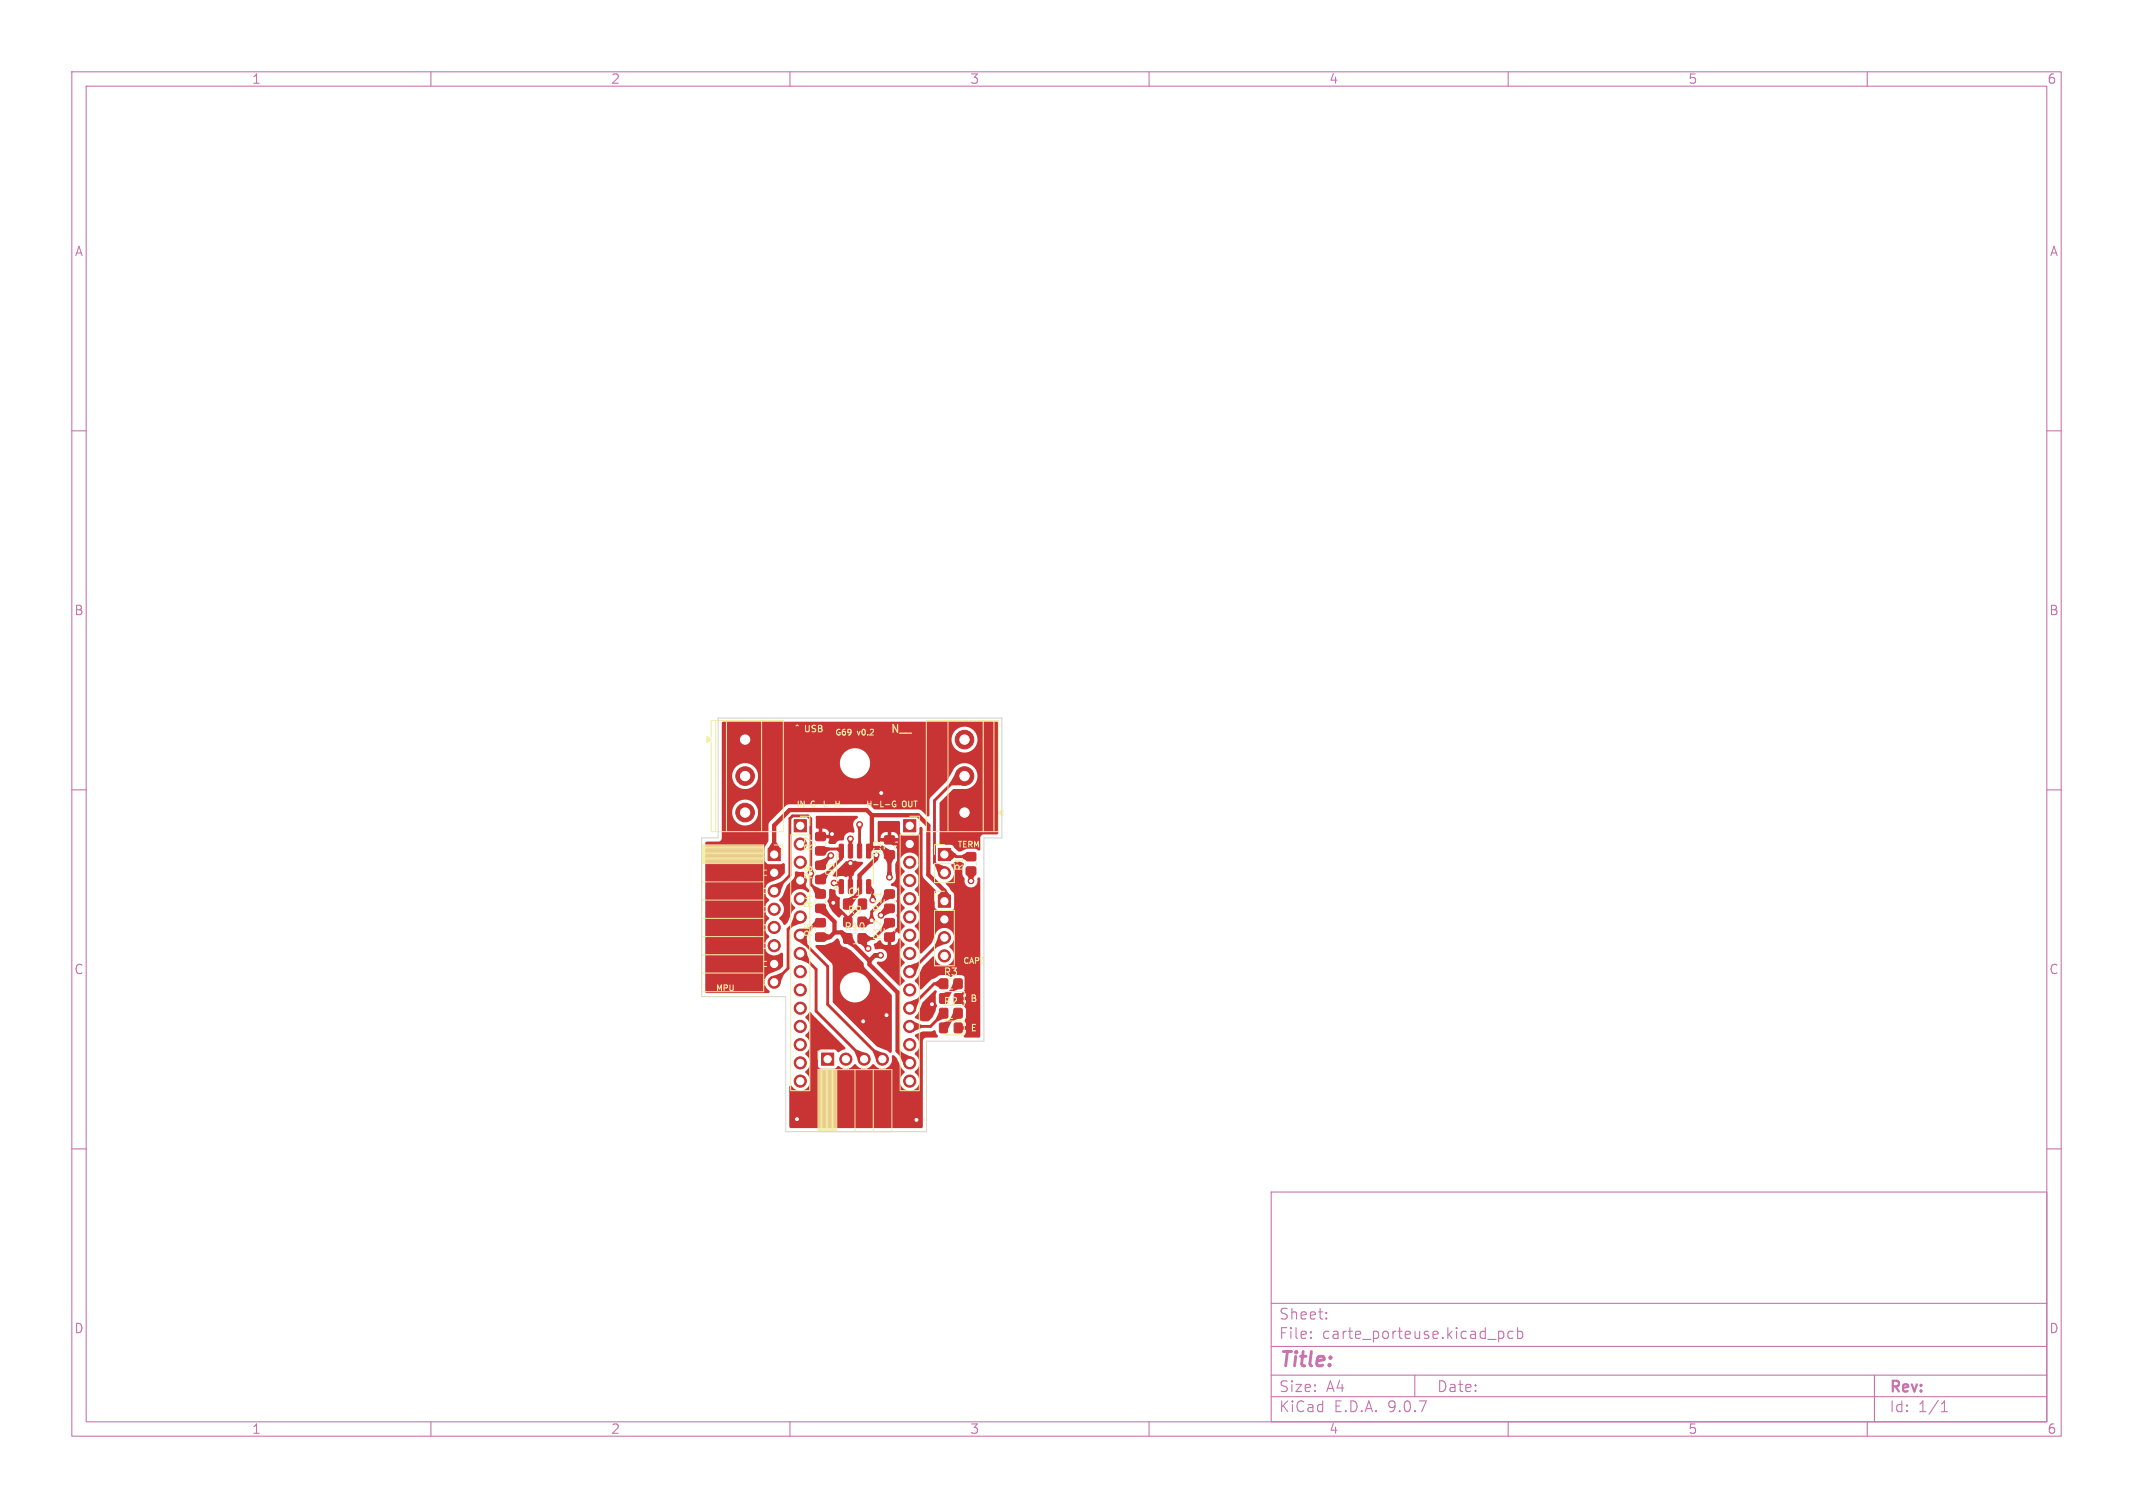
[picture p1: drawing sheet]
<svg xmlns="http://www.w3.org/2000/svg" width="297mm" height="210mm" viewBox="0 0 297 210" stroke-linecap="round" stroke-linejoin="round" font-family="sans-serif">
<defs><g id="words">
<text font-size="2.8" fill="#c872ab" x="178" y="190.9">Title:</text>
<g font-size="2.1" fill="#c872ab">
<text x="178" y="184">Sheet:</text>
<text x="178" y="186.7">File:</text>
<text x="184.1" y="186.7">carte_porteuse.kicad_pcb</text>
<text x="178" y="196.9">KiCad</text>
<text x="178" y="194.1">Size:</text>
<text x="184.7" y="194.1">A4</text>
<text x="185.7" y="196.9">E.D.A.</text>
<text x="193.3" y="196.9">9.0.7</text>
<text x="200" y="194.1">Date:</text>
<text x="263" y="194.3">Rev:</text>
<text x="263" y="196.9">Id:</text>
<text x="267.1" y="196.9">1/1</text>
</g>
<g font-size="1.8" fill="#c872ab">
<text x="35" y="11.9">1</text>
<text x="85" y="11.9">2</text>
<text x="135" y="11.9">3</text>
<text x="185" y="11.9">4</text>
<text x="235" y="11.9">5</text>
<text x="285" y="11.9">6</text>
<text x="10.3" y="35.9">A</text>
<text x="285.4" y="35.9">A</text>
<text x="10.3" y="85.9">B</text>
<text x="285.3" y="85.9">B</text>
<text x="10.3" y="135.9">C</text>
<text x="285.3" y="135.9">C</text>
<text x="10.3" y="185.9">D</text>
<text x="285.3" y="185.9">D</text>
<text x="35" y="199.9">1</text>
<text x="85" y="199.9">2</text>
<text x="135" y="199.9">3</text>
<text x="185" y="199.9">4</text>
<text x="235" y="199.9">5</text>
<text x="285" y="199.9">6</text>
</g>
<text font-size="1.5" fill="#f2eda1" x="123.9" y="102.3">N__</text>
<g font-size="1.4" fill="#f2eda1">
<text x="113.3" y="118.6" transform="rotate(-90 113.3 118.6)">R7</text>
<text x="116.4" y="122.1" transform="rotate(-90 116.4 122.1)">U1</text>
<text x="117.9" y="124.9">C1</text>
<text x="134.3" y="121.4" transform="rotate(-90 134.3 121.4)">R1</text>
<text x="113.3" y="130.6" transform="rotate(-90 113.3 130.6)">R5</text>
<text x="113.3" y="126.6" transform="rotate(-90 113.3 126.6)">R4</text>
<text x="117.5" y="129.8">R10</text>
<text x="117.9" y="127.5">R9</text>
<text x="122.9" y="131.1" transform="rotate(-90 122.9 131.1)">R12</text>
<text x="122.9" y="127.1" transform="rotate(-90 122.9 127.1)">R11</text>
<text x="131.3" y="136.1">R3</text>
<text x="131.3" y="140.2">R2</text>
</g>
<g font-size="1.4" fill="#fff">
<text x="122.9" y="119.1" transform="rotate(-90 122.9 119.1)">C2</text>
<text x="113.3" y="122.6" transform="rotate(-90 113.3 122.6)">R8</text>
</g>
<g font-size="1.3" fill="#f2eda1">
<text x="110.6" y="102.2">^ USB</text>
<text x="135" y="139.7">B</text>
<text x="135.1" y="143.8">E</text>
</g>
<g font-size="1.1" fill="#f2eda1">
<text x="116.2" y="102.6">G69</text>
<text x="119.4" y="102.6">v0.2</text>
<text x="110.8" y="112.6">IN</text>
<text x="112.9" y="112.6">G-L-H</text>
<text x="120.5" y="112.6">H-L-G</text>
<text x="125.6" y="112.6">OUT</text>
<text x="133.2" y="118.2">TERM</text>
<text x="134" y="134.4">CAPT</text>
<text x="99.6" y="138.2">MPU</text>
</g>
</g></defs>
<g fill="none" stroke="#c872ab" stroke-width=".15">
<path d="M10 10h277v190h-277zM12 12h273v186h-273zM60 10v2M110 10v2M160 10v2M210 10v2M260 10v2M10 60h2M285 60h2M10 110h2M285 110h2M10 160h2"/>
<path d="M177 166h108v32h-108zM285 160h2M60 198v2M110 198v2M160 198v2M177 194.5h108M177 191.5h108M177 187.5h108M177 181.5h108M182.5 186.3h.1l-.1 .1M182.5 186.3v.1M182.5 185.5v.1"/>
<path d="M182.5 185.5h.1l-.1 .1M184.7 183.6v.1M184.7 183.6h-.1l.1 .1M184.7 182.8v.1M184.7 182.8h-.1l.1 .1M197 191.5v3M208.7 185.4v1.5M208.7 185.5l.4-.1 .3 .3v.4l-.2 .2-.1 .1-.4-.1M210 198v2M210.7 185.5l-.5-.1-.2 .3v.4l.1 .2 .1 .1 .5-.1M211.3 185.5l.4-.1 .3 .3v.4l-.1 .2-.2 .1-.4-.1M211.3 184.9v1.5"/>
<path d="M260 198v2M261 191.5v6.5M270.3 196.6h.9M270.3 195.5l.4-.4v1.5"/>
</g>
<g fill="#c83434" stroke="#c83434" stroke-width=".14">
<path d="M123.2 126l.2-.1 1.1 .1v.2v.8l-.2 .1-1.1-.1v-.1z"/>
<path d="M123.2 124l.2-.1 1.1 .1v.2v.8l-.2 .1-1.1-.1v-.1z"/>
<path d="M113.6 118l.2-.1 1.1 .1v.2v.8l-.2 .1-1.1-.1-.1-.1z"/>
<path d="M113.6 116l.2-.1 1.1 .1v.2v.8l-.2 .1-1.1-.1-.1-.1z"/>
<path d="M117.5 127.8l.2-.1 .9 .1v.2v1l-.2 .1-.9-.1-.1-.1z"/>
<path d="M119.5 127.8l.2-.1 .9 .1v.2v1l-.2 .1-.9-.1-.1-.1z"/>
<path d="M130.9 140.5l.1-.1 .9 .1 .1 .2-.1 1-.2 .1-.8-.1-.1-.1z"/>
<path d="M132.9 140.5l.1-.1 .9 .1 .1 .2-.1 1-.2 .1-.8-.1-.1-.1z"/>
<path d="M114.4 146.7h1.7v1.7h-1.7z"/>
<path d="M110.6 114.2h1.7v1.7h-1.7z"/>
<path d="M102.5 101.8l.2-.1 2.3 .1 .1 .2-.1 2.2-.2 .1-2.3-.1-.1-.1z"/>
<path d="M113.6 126l.2-.1 1.1 .1v.2v.8l-.2 .1-1.1-.1-.1-.1z"/>
<path d="M113.6 124l.2-.1 1.1 .1v.2v.8l-.2 .1-1.1-.1-.1-.1z"/>
<path d="M130.6 118.2h1.8v1.7h-1.8z"/>
<path d="M107 118.2h1.6v1.7h-1.6z"/>
<path d="M132.9 138.4h.2h.8l.1 .2-.1 1.1-.2 .1-.8-.1-.1-.2z"/>
<path d="M130.9 138.4h.1h.9l.1 .2-.1 1.1-.2 .1-.8-.1-.1-.2z"/>
<path d="M113.6 122l.2-.1 1.1 .1v.2v.8l-.2 .1-1.1-.1-.1-.1z"/>
<path d="M113.6 120l.2-.1 1.1 .1v.2v.8l-.2 .1-1.1-.1-.1-.1z"/>
<path d="M123.2 130l.2-.1 1.1 .1v.2v.8l-.2 .1-1.1-.1v-.1z"/>
<path d="M123.2 128l.2-.1 1.1 .1v.2v.8l-.2 .1-1.1-.1v-.1z"/>
<path d="M117.5 130.1l.2-.1 .9 .1v.2v1l-.2 .1-.9-.1-.1-.1z"/>
<path d="M119.5 130.1l.2-.1 .9 .1v.2v1l-.2 .1-.9-.1-.1-.1z"/>
<path d="M117.5 125.2h.2h.8l.1 .2-.1 1.2h-.2h-.8l-.1-.2z"/>
<path d="M119.6 125.2h.1h.9l.1 .2-.1 1.2h-.2h-.8l-.1-.2z"/>
<path d="M130.6 124.7h1.8v1.7h-1.8z"/>
<path d="M134.6 120.8l.1-.1 1.1 .1 .1 .2-.1 .8-.2 .1-1-.1-.1-.1z"/>
<path d="M134.6 118.8l.1-.1 1.1 .1 .1 .2-.1 .8-.2 .1-1-.1-.1-.1z"/>
<path d="M125.8 114.2h1.7v1.7h-1.7z"/>
<path d="M132.9 142.5h.2h.8l.1 .2-.1 1.1-.2 .1-.8-.1-.1-.2z"/>
<path d="M130.9 142.5h.1h.9l.1 .2-.1 1.1-.2 .1-.8-.1-.1-.2z"/>
<path d="M116.9 122.5h.4l.1 .1v1.7v.1h-.5z"/>
<path d="M118.2 122.5h.4l.1 .1v1.7l-.1 .1h-.5z"/>
<path d="M119.4 122.5h.4l.2 .1v1.7l-.1 .1h-.5z"/>
<path d="M120.7 122.5h.4l.1 .1 .1 1.7-.1 .1h-.5z"/>
<path d="M120.7 117.6h.4h.1l.1 1.8-.1 .1-.5-.1z"/>
<path d="M119.4 117.6h.4h.2v1.8l-.1 .1-.5-.1z"/>
<path d="M118.2 117.6h.4h.1v1.8l-.1 .1-.5-.1z"/>
<path d="M116.9 117.6h.4h.1v1.8v.1l-.5-.1z"/>
<path d="M113.6 130l.2-.1 1.1 .1v.2v.8l-.2 .1-1.1-.1-.1-.1z"/>
<path d="M113.6 128l.2-.1 1.1 .1v.2v.8l-.2 .1-1.1-.1-.1-.1z"/>
<path d="M123.2 118.5h.2h1.1l.1 .2-.1 .9h-.2h-1.1l-.1-.2z"/>
<path d="M123.2 116.4h.2h1.1l.1 .2-.1 .9-.2 .1-1.1-.1-.1-.2z"/>
<path d="M130.9 136.4l.1-.1 .9 .1 .1 .2-.1 1-.2 .1-.8-.1-.1-.1z"/>
<path d="M132.9 136.4l.1-.1 .9 .1 .1 .2-.1 1-.2 .1-.8-.1-.1-.1z"/>
<path d="M133.1 111.9h.1h2.3l.1 .2-.1 2.3-.2 .1-2.2-.1-.1-.2z"/>
<circle cx="117.8" cy="147.5" r=".85"/>
<circle cx="120.3" cy="147.5" r=".85"/>
<circle cx="122.9" cy="147.5" r=".85"/>
<circle cx="111.4" cy="117.5" r=".85"/>
<circle cx="111.4" cy="120.1" r=".85"/>
<circle cx="111.4" cy="122.6" r=".85"/>
<circle cx="111.4" cy="125.2" r=".85"/>
<circle cx="111.4" cy="127.7" r=".85"/>
<circle cx="111.4" cy="130.2" r=".85"/>
<circle cx="111.4" cy="132.8" r=".85"/>
<circle cx="111.4" cy="135.3" r=".85"/>
<circle cx="111.4" cy="137.9" r=".85"/>
<circle cx="111.4" cy="140.4" r=".85"/>
<circle cx="111.4" cy="142.9" r=".85"/>
<circle cx="111.4" cy="145.5" r=".85"/>
<circle cx="111.4" cy="148" r=".85"/>
<circle cx="111.4" cy="150.6" r=".85"/>
<circle cx="103.7" cy="108.1" r="1.3"/>
<circle cx="103.7" cy="113.2" r="1.3"/>
<circle cx="131.5" cy="121.5" r=".85"/>
<circle cx="107.8" cy="121.5" r=".85"/>
<circle cx="107.8" cy="124.1" r=".85"/>
<circle cx="107.8" cy="126.6" r=".85"/>
<circle cx="107.8" cy="129.2" r=".85"/>
<circle cx="107.8" cy="131.7" r=".85"/>
<circle cx="107.8" cy="134.2" r=".85"/>
<circle cx="107.8" cy="136.8" r=".85"/>
<circle cx="131.5" cy="128" r=".85"/>
<circle cx="131.5" cy="130.6" r=".85"/>
<circle cx="131.5" cy="133.1" r=".85"/>
<circle cx="126.7" cy="117.5" r=".85"/>
<circle cx="126.7" cy="120.1" r=".85"/>
<circle cx="126.7" cy="122.6" r=".85"/>
<circle cx="126.7" cy="125.2" r=".85"/>
<circle cx="126.7" cy="127.7" r=".85"/>
<circle cx="126.7" cy="130.2" r=".85"/>
<circle cx="126.7" cy="132.8" r=".85"/>
<circle cx="126.7" cy="135.3" r=".85"/>
<circle cx="126.7" cy="137.9" r=".85"/>
<circle cx="126.7" cy="140.4" r=".85"/>
<circle cx="126.7" cy="142.9" r=".85"/>
<circle cx="126.7" cy="145.5" r=".85"/>
<circle cx="126.7" cy="148" r=".85"/>
<circle cx="126.7" cy="150.6" r=".85"/>
<circle cx="134.3" cy="108.1" r="1.3"/>
<circle cx="134.3" cy="103" r="1.3"/>
<circle cx="122.7" cy="127.5" r=".4"/>
<circle cx="122.6" cy="133" r=".4"/>
<circle cx="123.9" cy="122.2" r=".4"/>
<circle cx="118.4" cy="116.8" r=".4"/>
<circle cx="135.2" cy="122.7" r=".4"/>
<circle cx="119.7" cy="114.8" r=".4"/>
<circle cx="121.5" cy="125.3" r=".4"/>
<circle cx="115.7" cy="119.1" r=".4"/>
<circle cx="116.1" cy="123" r=".4"/>
<circle cx="120.2" cy="142.2" r=".4"/>
<circle cx="127.6" cy="156" r=".4"/>
<circle cx="118.4" cy="120.2" r=".4"/>
<circle cx="116" cy="125.7" r=".4"/>
<circle cx="115.8" cy="116.2" r=".4"/>
<circle cx="111" cy="155.9" r=".4"/>
<circle cx="123.4" cy="141.4" r=".4"/>
<circle cx="129.8" cy="139.9" r=".4"/>
<circle cx="122.7" cy="110.4" r=".4"/>
<circle cx="121.4" cy="128.2" r=".4"/>
<circle cx="120.9" cy="132.1" r=".4"/>
</g>
<path d="M121.4 113.5h6.4l1.5 1.5v6.8l2.2 2.2v1.5M121.4 113.5v4.6l-.4 .4M121.4 113.5l-.7-.7h-10.8l-2.1 2.2v4M122 119.1v.5l-2.3 2.3v1.6M122.9 118.1l1 .9v3.2M114.3 126.5l1.9 1.9v1.5M116.2 129.9h1l3.9 3.9M116.2 129.9l-.6 .6h-1.3M119.7 124.3l-1.7 1.6M121.1 133.8v.5l3.9 3.9v8.1l1.7 1.7M122.6 133h-.8l-.7 .8M123.9 126.5h-.3l-.9 1" fill="none" stroke="#c83434" stroke-width=".6"/>
<g fill="none" stroke="#c83434" stroke-width=".4">
<path d="M103.7 103l2.2 2.1v14.5l1.9 1.9-1.4 1.4v9.9l1.4 1.4M114.3 115.2v1.3M114.3 118.5l.2-.3h2.4l.2 .3v1.1l-2.8 2.9M115.7 119.1l-1.4 1.4M118.4 116.8v1.7M119.7 114.8v3.7M123.9 117l.5 .5h2.3l1.4 1.4v5.7l6.4 6.4v7l-1.1 1.1 2.1 2.1 .2 .8-1.2 1.2h-1.1M125.1 117.5v11.7l-1.2 1.3M127.9 118.8h.1M130.1 118.7h.1M130.1 119.6h.1M131.5 119h1.4l.3 .3h2"/>
<path d="M134.3 108.1h-.8l-3.4 3.4v8.7l1.4 1.3M107.8 124.1l2.2-2.2v-7.9l.3-.4h2.2l.4 .4v9.1l1.4 1.4M111.4 132.8l2.2 2.2v5.8l6.7 6.7M111.4 130.2h.5v1l3.3 3.4v5.3l7.7 7.6M111.4 127.7l-1.7 1.7v5.5l-1.9 1.9M113.6 128.5h.7M116 125.7v.1l2.1 2.1 2-2M116.1 123h.5l.5 .5M118.1 127.9v.5M118.4 120.2v3.3M121 123.5l.5 .5v1.3M123.9 124.5l-2.5 2.5v1.2l-.3 .2h-1"/>
<path d="M123.9 128.5l-2.3 2.2h-1.5v.6l.8 .8M131.4 137h-1.3l-3.4 3.4M131.5 130.6l-4.8 4.7M133.4 137h.1M133.4 137l-2 2.1M135.2 121.3v1.4M131.4 141.1l-1.8 1.8h-2.9M133.4 141.1l-2 2.1"/>
</g>
<g fill="#c83434">
<path d="M121.6 119l.4 .1 .3 .2-.3 .7-.4-.4z"/>
<path d="M118 120.3l.4-.1 .4 .1-.2 .7h-.4z"/>
<path d="M133.1 107.7l1.2 .4-.2 1.3h-1.6l-.3-.3z"/>
<path d="M111.3 129.4l1.4-.2 .2 .3-.8 1.2-.7-.5z"/>
<path d="M118.2 117.3h.4l.1 .3-.3 .9a1.23 1.23 0 0 1-.2-1.2z"/>
<path d="M110.6 127.5l.8 .2 .2 .8-1.2 .5-.3-.3z"/>
<path d="M131.3 142.5l.9-.4 .3 .2-.6 1.1-.5-.3z"/>
<path d="M119.5 117.3h.4l.1 .3-.3 .9a1.23 1.23 0 0 1-.2-1.2z"/>
<path d="M117 129.6l1.1 .4-.1 .7-.6 .3-.4-.8z"/>
<path d="M111.4 130.2l.9-.1 .1 1.4-.2 .3-1.2-.9z"/>
<path d="M121 123.5l.3-.1 .3 .4-.3 .4z"/>
<path d="M130.7 130.4l.8 .2 .2 .8-1.3 .5-.2-.3z"/>
<path d="M117.1 118.6l.2 .9-.2 .4-.2-.3-.1-.2z"/>
<path d="M121.3 124.6h.4l.2 .7h-.4h-.4z"/>
<path d="M126.5 134.5l1.3-.5 .2 .3-.6 1.5-.7-.5z"/>
<path d="M114.3 126.5l.7-.2 .5 1-.4 .4-1.1-.6z"/>
<path d="M114 121.9l1.1-.5 .3 .3-.5 .9-.7-.1z"/>
<path d="M119.3 114.9l.4-.1 .4 .1-.2 .7h-.4z"/>
<path d="M116.5 118l.3 .1 .3 .4-.3 .2-.3-.3z"/>
<path d="M120.6 130.1l.6 .4v.4l-.6 .4-.5-.6z"/>
<path d="M130.8 140.9l.6 .2 .1 .7-1 .4-.2-.3z"/>
<path d="M107.5 117.3h.6l.5 .9-.8 .8-.8-.9z"/>
<path d="M127.1 142.2l1.2 .5 .1 .4-1.3 .5-.4-.7z"/>
<path d="M123.3 119.6l.6-.6 .5 .6-.3 .6h-.5z"/>
<path d="M131.3 138.4l.9-.4 .3 .2-.6 1.1-.5-.3z"/>
<path d="M117.9 125.2l.9-.5 .4 .5-.6 .9-.6-.2z"/>
<path d="M107.6 135.9l1.2-.4 .3 .2-.5 1.2-.8-.1z"/>
<path d="M121.5 146.4l.3-.2 1.2 .5-.1 .8-.9 .2z"/>
<path d="M132.8 140.9l.6 .2 .2 .7-1 .4-.3-.2z"/>
<path d="M120.2 131.7l.3-.3 .6 .4-.2 .3-.3 .2z"/>
<path d="M114 119.9l1.1-.5 .3 .3-.5 1-.7-.2z"/>
<path d="M114.8 129.9l.7 .3v.6l-.7 .3-.5-.6z"/>
<path d="M116 125.7l.4-.2 .3 .7-.3 .3-.6-.4z"/>
<path d="M135 121.9h.4l.2 .7-.4 .1-.4-.1z"/>
<path d="M116.6 122.8h.2l.3 .7-.3 .1-.2-.4z"/>
<path d="M112.7 141h.2l.2 .3 4.6 4.5v.2l-.1 .1-.7 .4a.42 .42 0 0 1-.6-.3l-2-.1-.3 .2-.1 .3v1.8l.1 .3 .3 .1 1.8 .1 .3-.2a.26 .26 0 0 1 .2-.2 .26 .26 0 0 1 .3 0 1.38 1.38 0 0 0 2.1-.3h.1a1.42 1.42 0 0 0 2.4 0h.2a1.37 1.37 0 0 0 1.7 .6 1.37 1.37 0 0 0 .8-1.6v-.2l.2-.1 .4 .4 .8 1.5a.53 .53 0 0 1 .3 .6 1.36 1.36 0 0 0-.2 2.1 1.36 1.36 0 0 0 2.1-.1 1.36 1.36 0 0 0-.4-2v-.2a1.41 1.41 0 0 0 0-2.4v-.1a1.41 1.41 0 0 0 0-2.4l.1-.3a3.2 3.2 0 0 1 2.3-.4h.1a.23 .23 0 0 1 .3-.1 .23 .23 0 0 1 .1 .3l.3 .4-.1 .3h-1.6l-.2 .1-.2 .3v12l-.2 .2h-18.3l-.1-.2v-5.5l.1-.2h.1a1.39 1.39 0 0 0 2.2 .4 1.39 1.39 0 0 0-.2-2.2v-.2a1.41 1.41 0 0 0 0-2.4v-.1a1.41 1.41 0 0 0 0-2.4v-.2a1.41 1.41 0 0 0 0-2.3v-.2z"/>
<path d="M113.6 131.7l.1-.1h1.3l.9-.4 .6-.5h.2l.2 .4a.84 .84 0 0 0 .9 .8l.7 .5 1.7 1.7 .2 .7 3.8 3.8-.1 8a.48 .48 0 0 1-.5-.3l-1.5-.6-6.1-6-.1-2.3h1a2.11 2.11 0 0 0 3 2 2.11 2.11 0 0 0 .5-3.5 2.11 2.11 0 0 0-3.4 1.2l-.1 .3h-1v-2.9v-.2l-2.3-2.4z"/>
<path d="M122.3 114.4l2.9-.1 .1 .2v1.5l.2 .2 .2 .1h2.1l.2-.3 .1-.8 .1-.1 .2 .1 .1 6.7 .1 .4 1.8 1.8-.3 .5v1.8l.3 .4 2 .1 .4-.3v-2.1l-.9-1.2a.29 .29 0 0 1-.1-.5 1.44 1.44 0 0 0 .6-2.3l.6-.5h.7l.5 .2v.2l-.2 .5v.9a1.83 1.83 0 0 1 .4 1.2 .94 .94 0 0 0 1.1 .5 .94 .94 0 0 0 .6-1.2l.3-.1 .1 .2v21.9l-.1 .2h-2l-.2-.1v-.1l.2-.4 .1-.5h-.9l-.2-.1v-.2l.2-.2h.9v-.4a.61 .61 0 0 1 0-.8v-1.2l-.2-.4 .2-.4v-.4h-.9l-.2-.2v-.2l.2-.1h.9v-.4l-.2-.4 .2-.4v-1.2l-.3-.4-.3-.2-1.2 .1a.44 .44 0 0 1-.7-.1l-1.3 .1-1.1 .6-1.4 1.3-.2-.1-.2-.5-.4-.6 .6-.9a4.6 4.6 0 0 1 1.9-2.5h.2a1.38 1.38 0 0 0 1.7 1.2 1.38 1.38 0 0 0 1-1.8l-.4-.5a.24 .24 0 0 1-.2-.3 .24 .24 0 0 1 .2-.2 1.35 1.35 0 0 0-.2-2.2 1.35 1.35 0 0 0-2 .9l-.5 1.1-1.4 1.4-.3-.1-.2-.6-.3-.4a.25 .25 0 0 1-.1-.2 .25 .25 0 0 1 .1-.2 1.39 1.39 0 0 0-.1-2.2v-.2a1.41 1.41 0 0 0 0-2.4v-.1a1.41 1.41 0 0 0 0-2.4v-.2a1.41 1.41 0 0 0 0-2.4v-.1a1.37 1.37 0 0 0 .2-2.2 1.37 1.37 0 0 0-2.2 .5h-.2l-.1-.1-.1-1.1a.42 .42 0 0 1-.2-.4 .42 .42 0 0 1 .2-.4l.1-.4h-2.5a.25 .25 0 0 1-.4-.1v-.5h.4v.1h2.5a.78 .78 0 0 0-1-.8v.8h-.5v-.8h-.4l-.3 .1-.3 .6h-.4z"/>
<path d="M128.5 139.6l1.6-1.6 .2-.1 .1 .2-.1 .4v1.1l.2 .5-.2 .7a2.72 2.72 0 0 1-1 1.4 2.32 2.32 0 0 1-1.8-.4l-.1-.1v-.2l.4-.4z"/>
<path d="M100.6 100.5h38.3l.1 .2v15.3l-.2 .2h-1.9l-.2 .1-.2 .3v1.7l-.2 .2-.5-.3h-1.1l-.9 .4h-.3l-.9-.9-1.6-.1-.2-.1v-5.7l1.9-1.9h1.4a1.8 1.8 0 0 0 2-1.5 1.8 1.8 0 0 0-1.3-2.1 1.8 1.8 0 0 0-2.2 1.2l-.8 1.3-2.3 2.4-.1 .2v2.1l-.1 .2h-.2l-.8-.8-.2-.1-6.3-.1-.6-.5-.4-.2h-10.9l-.3 .1-2.5 2.5-.1 .3v2.2l-.6 1v1.8l.2 .3 .3 .2h1.8l.3-.2h.2l.1 1.4a2.76 2.76 0 0 1-1.8 1.2 1.37 1.37 0 0 0-1 1.1 1.37 1.37 0 0 0 .6 1.4v.1a1.41 1.41 0 0 0 0 2.4v.2a1.41 1.41 0 0 0 0 2.3v.2a1.4 1.4 0 0 0-.3 2.1 1.4 1.4 0 0 0 2.1 .1l.1 .1v1.8l-.5 .4-1 .5a1.38 1.38 0 0 0-1 1.1 1.38 1.38 0 0 0 .7 1.4v.2l-.2 .1h-8.6l-.2-.2v-20.7l.2-.2h1.7l.3-.2 .1-.2v-3.8h1.4v.3a1.8 1.8 0 0 0 2.8 1.4 1.8 1.8 0 0 0 0-3.1 1.8 1.8 0 0 0-2.8 1.4h-1.4v-5h1.4v.2a1.8 1.8 0 0 0 2.8 1.4 1.8 1.8 0 0 0 0-3.1 1.8 1.8 0 0 0-2.8 1.5h-1.4v-1.8h16.4v.2a2.11 2.11 0 0 0 3.2 1.7 2.11 2.11 0 0 0 0-3.6 2.11 2.11 0 0 0-3.2 1.7h-16.4v-3.3h32v.2a1.8 1.8 0 0 0 2.7 1.4 1.8 1.8 0 0 0 0-3 1.8 1.8 0 0 0-2.7 1.4h-32v-2.2z"/>
<path d="M121.7 131.4l.7-.5 .2 .1a.92 .92 0 0 0 1 .6v-.9l.2-.2h.2l.1 .2v.9a.89 .89 0 0 0 1-.9h.3l.6 .7v.2a1.41 1.41 0 0 0 0 2.4v.1a1.41 1.41 0 0 0 0 2.4v.2l-.6 .6h-.2l-3.1-3.1v-.1l.1-.2a.93 .93 0 0 0 1.3-.7 .93 .93 0 0 0-1-1.1l-.7 .1-.1-.6z"/>
<path d="M125.1 128.2a.46 .46 0 0 1 .5 .4l.4 .3v.1l-.4 .4-.3 .6h-.2l-.3-.4 .1-.3a1.23 1.23 0 0 0 .2-1z"/>
<path d="M110.8 121.4h1.1l.3 1.2a1.26 1.26 0 0 0 .5 1.4 .21 .21 0 0 1-.1 .3 .21 .21 0 0 1-.3-.2 1.36 1.36 0 0 0-2 .3 1.36 1.36 0 0 0 .4 1.9v.2l-.5 .7-.5 1.2-.3 .3-.3 .1-.4-.7a.25 .25 0 0 1-.2-.2 .25 .25 0 0 1 .2-.2 1.38 1.38 0 0 0-.2-2.3v-.1l.5-.5 .1-.4a3.7 3.7 0 0 1 1.5-2.2z"/>
<path d="M125 125.2l.1-.1 .2 .1a2.32 2.32 0 0 0 .7 1.2v.1a1.8 1.8 0 0 0-.7 1.3h-.3l-.2-.3 .3-.6-.1-.9-.1-.3a.32 .32 0 0 1 .1-.5z"/>
<path d="M115.5 123.8h.2l.5 .1 .1 .1a.8 .8 0 0 0 .4 .9 .29 .29 0 0 1 .3 .2 .29 .29 0 0 1-.1 .3l.1 1.3a.53 .53 0 0 1 .3 .6l-.3 .4-.3 .1a4.1 4.1 0 0 1-1.2-1.6l-.2-.5a.35 .35 0 0 1 .1-.5z"/>
<path d="M125 119.7h.3a1.89 1.89 0 0 0 .7 1.6v.1a1.41 1.41 0 0 0 0 2.4v.2l-.6 .7h-.2l-.1-.2a.86 .86 0 0 0-.6-1.1 .25 .25 0 0 1-.4-.1 .25 .25 0 0 1 .2-.3 .92 .92 0 0 0 .4-1v-1.6z"/>
<path d="M117.7 120l.2-.1 .8 .1a.65 .65 0 0 1 .8 0h.4a.2 .2 0 0 1 .3 .1 .2 .2 0 0 1-.1 .2l-1 1.1-.2 .5-.2 .1v1.3l-.2 .2h-.2l-.1-.2v-1.3a.66 .66 0 0 1-.8 0h-.5l-.4 .1h-.4l-.2-.3z"/>
<path d="M113.6 113.7l5.7-.1 .1 .1v.2a1.09 1.09 0 0 0-.6 1.1l.2 .7a.28 .28 0 0 1-.2 .3 .28 .28 0 0 1-.3-.1 .93 .93 0 0 0-1 1l-.1 .1-.7 .1-.5 .4h-.6a.23 .23 0 0 1-.2 0 .23 .23 0 0 1 0-.3l.1-.4-1.1-.1-.1-.2-.3-.1v-.1h1.4a.78 .78 0 0 0-.9-.9v.9h-.5v-.9h-.3l-.1-.2z"/>
<path d="M121.8 132.7l.7-.1 .1 .4-.1 .4-.7-.1z"/>
<path d="M134.6 121.8l.6-.5 .6 .5-.4 .7h-.4z"/>
<path d="M122.5 127.1l.5-.4 .4 .4-.4 .6-.3-.2z"/>
<path d="M111.4 132.8l.9-.2 .5 1.2-.3 .3-1.2-.5z"/>
<path d="M113.1 123.6l.3-.2 1.1 .5-.2 .6-.7 .1z"/>
<path d="M107.6 123.2l1.2-.4 .3 .2-.5 1.2-.8-.1z"/>
<path d="M115.3 118.9l.4 .2 .2 .4-.6 .3-.3-.2z"/>
<path d="M113.5 128.2l.7 .3 .2 .6h-1.1l-.3-.2z"/>
<path d="M120 130.7l.7-.1 .1 1.1-.3 .3-.8-.6z"/>
<path d="M130.2 120.5l.3-.3 1.2 .5-.2 .8-.8 .2z"/>
<path d="M119.3 146.2l1.2 .5-.2 .8-.8 .2-.5-1.2z"/>
<path d="M123.1 124.4l.8 .1 .2 .6-1.1 .5-.3-.3z"/>
<path d="M114.7 117.9l.8 .1v.4l-.3 .2-.3 .4-.6-.5z"/>
<path d="M130.2 136.8l.7-.4 .5 .6-.5 .6-.7-.4z"/>
<path d="M120.6 127.8l.8 .7-.8 .5-.5-.6z"/>
<path d="M125.3 147l.4-.4 1.4 .7a2.13 2.13 0 0 1-1.1 1.2z"/>
<path d="M126.5 139.6l1.2-.5 .3 .3-.5 1.2-.8-.2z"/>
<path d="M120.6 128.2l.5-.4 .3 .4v.4h-.8z"/>
<path d="M132.8 136.8l.6 .2 .2 .7-1 .4-.3-.2z"/>
<path d="M123.1 128.4l.8 .1 .2 .6-1.1 .5-.3-.3z"/>
<path d="M122.9 117.8l1.2 .7-.3 .5-.7 .2a2.09 2.09 0 0 1-.2-1.4z"/>
<path d="M118.1 130.7l.6-.2 .5 1-.4 .4-.9-.5z"/>
<path d="M133.9 119.1l.8-.4 .5 .6-.5 .6-.8-.4z"/>
<path d="M123.6 121.4h.5l.1 .7-.4 .1-.3-.1z"/>
<path d="M121.2 127.4h.4l.2 .7-.4 .1-.4-.1z"/>
<path d="M131.1 124.1l.4-.4 .8 .9-.8 .9-.8-.9z"/>
<path d="M123.1 126.3l.8 .2 .2 .6-1.1 .5-.5-.4z"/>
<path d="M118 116.9l.4-.1 .4 .1-.2 .7h-.4z"/>
<path d="M131.5 119l.9-.7 .8 .8-.9 .7z"/>
<path d="M116.4 122.7l.6 .3-.3 .3-.5 .1-.1-.4z"/>
</g>
<path d="M116.4 111.6v.8M116.4 111.9h.5M116.9 111.6v.8M123.3 112.1h.6M124.7 111.6a.36 .36 0 0 0-.5 .4 .36 .36 0 0 0 .5 .3v-.3h-.1M122.7 124.2v.6" fill="none" stroke="#f2eda1" stroke-width=".15"/>
<g fill="none" stroke="#f2eda1" stroke-width=".14">
<path d="M97.7 117.7h8.6v20.4h-8.6zM97.7 117.8h8.6M97.7 117.9h8.6M97.7 118h8.6M97.7 118.1h8.6M97.7 118.3h8.6M97.7 118.4h8.6M97.7 118.5h8.6M97.7 118.6h9M97.7 118.7h8.6M97.7 118.9h8.6M97.7 119h8.6"/>
<path d="M97.7 119.1h8.6M97.7 119.2h8.6M97.7 119.3h8.6M97.7 119.4h8.6M97.7 119.6h8.6M97.7 119.7h8.6M97.7 119.8h8.6M97.7 119.9h8.6M99 102.7v-2.4h10.1v15.5h-10.1v-12.5M99.7 100.3v15.5M101.2 100.3v15.5M106 100.3v15.5"/>
<path d="M106.3 119.4h.4M107.8 117.7h1.1v1.3M110.1 116.3h2.7v35.6h-2.7zM111.4 113.7h1.4v1.3M115 117.3v.4M116.6 118.9h-.1v4.2h.1M121.6 118.9v4.2h-.1M124.6 117.7v.6M125.3 116.3h2.7v35.6h-2.7zM126.7 113.7h1.3v1.3M131.5 117.6h-1.4v1.4M132 100.3v15.5"/>
<path d="M136.9 100.3v15.5M138.4 100.3v15.5M139 112.9v-12.6h-10v15.5h10v-2.3M97.7 120.3h8.6M97.7 120h8.6M97.7 120.2h8.6M97.7 122.8h8.6M97.7 125.4h8.6M97.7 127.9h8.6M97.7 130.4h8.6M97.7 133h8.6M97.7 135.5h8.6"/>
<path d="M106.3 121.2h.4M106.3 121.9h.4M106.3 123.7h.4M106.3 124.4h.4M106.3 126.3h.4M106.3 127h.4M106.3 128.8h.4M106.3 129.5h.4M106.3 131.3h.4M106.3 132.1h.4M106.3 133.9h.4M106.3 134.6h.4"/>
<path d="M106.3 136.4h.4M106.3 137.1h.4M115 125.3v.4M115 129.3v.4M118.8 131.4h.5M124.6 125.3v.4M124.6 129.3v.4M130.1 120.3h2.8v2.6h-2.8zM130.1 126.8h2.8v7.7h-2.8zM131.4 138.1h2.9v1.9h-2.9M131.5 124.1h-1.4v1.4M132.2 137.7h.4"/>
<path d="M135.9 120.1v.4M113.9 149h10.3v8.6h-10.3zM114 149v8.6M114.1 149v8.6M114.3 149v8.6M114.4 149v8.6M114.5 149v8.6M114.6 149v8.6M114.7 149v8.6M114.9 149v8.6M114.9 148.6v.4M115 149v8.6"/>
<path d="M115.1 149v8.6M115.2 149v8.6M115.2 146.4h-1.3v1.1M115.3 149v8.6M115.4 149v8.6M115.6 149v8.6M115.6 148.6v.4M115.7 149v8.6M115.8 149v8.6M115.9 149v8.6M116 149v8.6M116.2 149v8.6"/>
<path d="M116.3 149v8.6M116.4 149v8.6M116.5 149v8.6M117.4 148.6v.4M118.1 148.6v.4M119 149v8.6M120 148.6v.4M120.7 148.6v.4M121.6 149v8.6M122.5 148.6v.4M123.2 148.6v.4M131.4 142.2h2.9v1.9h-2.9"/>
<path d="M132.2 141.8h.4"/>
</g>
<g fill="#f2eda1" stroke="#f2eda1" stroke-width=".14">
<path d="M98.4 102.6l.6 .4-.6 .4z"/>
<path d="M116.2 123.4l.4 .2-.4 .2z"/>
<path d="M139 113.2l.6-.5v.9z"/>
</g>
<path d="M100 100h39.5v16.7h-2.5v28.3h-8v12.6h-19.6v-18.8h-11.7v-22.1h2.3z" fill="none" stroke="#d0d2cd" stroke-width=".14"/>
<g fill="#fff" stroke="#fff" stroke-width=".14">
<circle cx="122.7" cy="127.5" r=".2"/>
<circle cx="122.6" cy="133" r=".2"/>
<circle cx="123.8" cy="122.2" r=".2"/>
<circle cx="118.4" cy="116.8" r=".2"/>
<circle cx="135.2" cy="122.7" r=".2"/>
<circle cx="119.7" cy="114.8" r=".2"/>
<circle cx="121.5" cy="125.3" r=".2"/>
<circle cx="115.7" cy="119.1" r=".2"/>
<circle cx="116.1" cy="123" r=".2"/>
<circle cx="120.2" cy="142.2" r=".2"/>
<circle cx="127.6" cy="156" r=".2"/>
<circle cx="118.4" cy="120.2" r=".2"/>
<circle cx="116" cy="125.7" r=".2"/>
<circle cx="115.8" cy="116.1" r=".2"/>
<circle cx="111" cy="155.9" r=".2"/>
<circle cx="123.4" cy="141.4" r=".2"/>
<circle cx="129.8" cy="139.9" r=".2"/>
<circle cx="122.7" cy="110.4" r=".2"/>
<circle cx="121.4" cy="128.2" r=".2"/>
<circle cx="120.9" cy="132.1" r=".2"/>
<circle cx="115.2" cy="147.5" r=".5"/>
<circle cx="117.8" cy="147.5" r=".5"/>
<circle cx="120.3" cy="147.5" r=".5"/>
<circle cx="122.9" cy="147.5" r=".5"/>
<circle cx="111.4" cy="115" r=".5"/>
<circle cx="111.4" cy="117.5" r=".5"/>
<circle cx="111.4" cy="120.1" r=".5"/>
<circle cx="111.4" cy="122.6" r=".5"/>
<circle cx="111.4" cy="125.2" r=".5"/>
<circle cx="111.4" cy="127.7" r=".5"/>
<circle cx="111.4" cy="130.2" r=".5"/>
<circle cx="111.4" cy="132.8" r=".5"/>
<circle cx="111.4" cy="135.3" r=".5"/>
<circle cx="111.4" cy="137.9" r=".5"/>
<circle cx="111.4" cy="140.4" r=".5"/>
<circle cx="111.4" cy="142.9" r=".5"/>
<circle cx="111.4" cy="145.5" r=".5"/>
<circle cx="111.4" cy="148" r=".5"/>
<circle cx="111.4" cy="150.6" r=".5"/>
<circle cx="103.8" cy="103" r=".65"/>
<circle cx="103.8" cy="108.1" r=".65"/>
<circle cx="103.8" cy="113.2" r=".65"/>
<circle cx="131.5" cy="119" r=".5"/>
<circle cx="131.5" cy="121.5" r=".5"/>
<circle cx="107.8" cy="119" r=".5"/>
<circle cx="107.8" cy="121.5" r=".5"/>
<circle cx="107.8" cy="124.1" r=".5"/>
<circle cx="107.8" cy="126.6" r=".5"/>
<circle cx="107.8" cy="129.2" r=".5"/>
<circle cx="107.8" cy="131.7" r=".5"/>
<circle cx="107.8" cy="134.2" r=".5"/>
<circle cx="107.8" cy="136.8" r=".5"/>
<circle cx="119.1" cy="106.3" r="1.6"/>
<circle cx="131.5" cy="125.5" r=".5"/>
<circle cx="131.5" cy="128" r=".5"/>
<circle cx="131.5" cy="130.6" r=".5"/>
<circle cx="131.5" cy="133.1" r=".5"/>
<circle cx="119.1" cy="137.5" r="1.6"/>
<circle cx="126.7" cy="115" r=".5"/>
<circle cx="126.7" cy="117.5" r=".5"/>
<circle cx="126.7" cy="120.1" r=".5"/>
<circle cx="126.7" cy="122.6" r=".5"/>
<circle cx="126.7" cy="125.2" r=".5"/>
<circle cx="126.7" cy="127.7" r=".5"/>
<circle cx="126.7" cy="130.2" r=".5"/>
<circle cx="126.7" cy="132.8" r=".5"/>
<circle cx="126.7" cy="135.3" r=".5"/>
<circle cx="126.7" cy="137.9" r=".5"/>
<circle cx="126.7" cy="140.4" r=".5"/>
<circle cx="126.7" cy="142.9" r=".5"/>
<circle cx="126.7" cy="145.5" r=".5"/>
<circle cx="126.7" cy="148" r=".5"/>
<circle cx="126.7" cy="150.6" r=".5"/>
<circle cx="134.3" cy="113.2" r=".65"/>
<circle cx="134.3" cy="108.1" r=".65"/>
<circle cx="134.3" cy="103" r=".65"/>
</g>
<use href="#words"/>
</svg>
